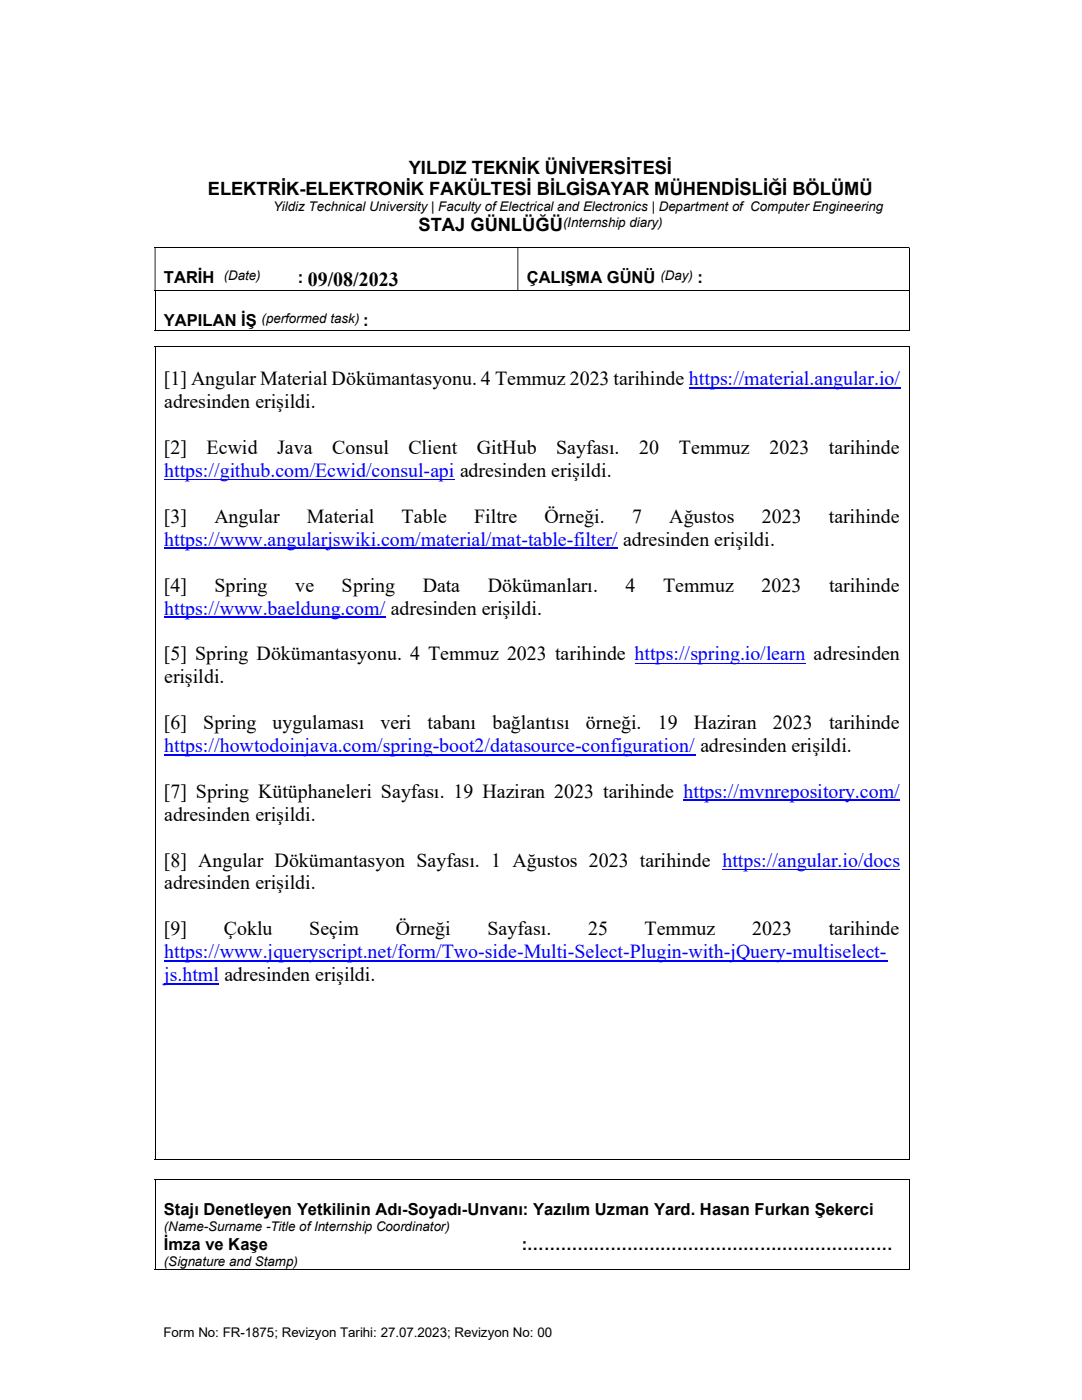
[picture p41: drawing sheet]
<svg xmlns="http://www.w3.org/2000/svg" width="216mm" height="279mm" viewBox="0 0 216 279" stroke-linecap="round" stroke-linejoin="round" font-family="sans-serif">
<defs><g id="words">
<g font-size="4">
<text x="61.4" y="57.2">09/08/2023</text>
<text x="32.7" y="76.9">[1] Angular Material Dökümantasyonu. 4 Temmuz 2023 tarihinde https://material.angular.io/</text>
<text x="32.8" y="81.4">adresinden erişildi.</text>
<text x="32.7" y="90.6">[2]</text>
<text x="41.2" y="90.6">Ecwid</text>
<text x="55.3" y="90.6">Java</text>
<text x="66.3" y="90.6">Consul</text>
<text x="81.5" y="90.6">Client</text>
<text x="95.1" y="90.6">GitHub</text>
<text x="111" y="90.6">Sayfası.</text>
<text x="127.6" y="90.6">20</text>
<text x="135.5" y="90.6">Temmuz</text>
<text x="153.6" y="90.6">2023</text>
<text x="165.4" y="90.6">tarihinde</text>
<text x="32.7" y="104.4">[3]</text>
<text x="42.8" y="104.4">Angular</text>
<text x="61.2" y="104.4">Material</text>
<text x="80.1" y="104.4">Table</text>
<text x="94.6" y="104.4">Filtre</text>
<text x="108.7" y="104.4">Örneği.</text>
<text x="126.1" y="104.4">7</text>
<text x="133.6" y="104.4">Ağustos</text>
<text x="152" y="104.4">2023</text>
<text x="165.4" y="104.4">tarihinde</text>
<text x="32.7" y="118.1">[4]</text>
<text x="42.8" y="118.1">Spring</text>
<text x="58.9" y="118.1">ve</text>
<text x="68.2" y="118.1">Spring</text>
<text x="84.4" y="118.1">Data</text>
<text x="97.3" y="118.1">Dökümanları.</text>
<text x="124.8" y="118.1">4</text>
<text x="132.3" y="118.1">Temmuz</text>
<text x="152" y="118.1">2023</text>
<text x="165.4" y="118.1">tarihinde</text>
<text x="32.7" y="131.8">[5] Spring Dökümantasyonu. 4 Temmuz 2023 tarihinde https://spring.io/learn adresinden</text>
<text x="32.8" y="136.4">erişildi.</text>
<text x="32.7" y="145.5">[6]</text>
<text x="40.5" y="145.5">Spring</text>
<text x="54.4" y="145.5">uygulaması</text>
<text x="75.9" y="145.5">veri</text>
<text x="85.3" y="145.5">tabanı</text>
<text x="98.3" y="145.5">bağlantısı</text>
<text x="116.9" y="145.5">örneği.</text>
<text x="131.3" y="145.5">19</text>
<text x="138.5" y="145.5">Haziran</text>
<text x="154.2" y="145.5">2023</text>
<text x="165.4" y="145.5">tarihinde</text>
<text x="32.7" y="159.2">[7] Spring Kütüphaneleri Sayfası. 19 Haziran 2023 tarihinde https://mvnrepository.com/</text>
<text x="32.8" y="163.8">adresinden erişildi.</text>
<text x="32.7" y="172.9">[8] Angular Dökümantasyon Sayfası. 1 Ağustos 2023 tarihinde https://angular.io/docs</text>
<text x="32.8" y="177.5">adresinden erişildi.</text>
<text x="32.7" y="186.7">[9]</text>
<text x="44.7" y="186.7">Çoklu</text>
<text x="61.7" y="186.7">Seçim</text>
<text x="79" y="186.7">Örneği</text>
<text x="97.3" y="186.7">Sayfası.</text>
<text x="117.3" y="186.7">25</text>
<text x="128.6" y="186.7">Temmuz</text>
<text x="150.1" y="186.7">2023</text>
<text x="165.4" y="186.7">tarihinde</text>
</g>
<g font-size="4" fill="#00f">
<text x="32.8" y="95.2">https://github.com/Ecwid/consul-api adresinden erişildi.</text>
<text x="32.8" y="108.9">https://www.angularjswiki.com/material/mat-table-filter/ adresinden erişildi.</text>
<text x="32.8" y="122.6">https://www.baeldung.com/ adresinden erişildi.</text>
<text x="32.8" y="150.1">https://howtodoinjava.com/spring-boot2/datasource-configuration/ adresinden erişildi.</text>
<text x="32.8" y="191.3">https://www.jqueryscript.net/form/Two-side-Multi-Select-Plugin-with-jQuery-multiselect-</text>
<text x="32.8" y="195.8">js.html adresinden erişildi.</text>
</g>
<g font-size="3.7">
<text x="81.6" y="34.6">YILDIZ TEKNİK ÜNİVERSİTESİ</text>
<text x="41.5" y="38.8">ELEKTRİK-ELEKTRONİK FAKÜLTESİ BİLGİSAYAR MÜHENDİSLİĞİ BÖLÜMÜ</text>
<text x="83.5" y="46.2">STAJ GÜNLÜĞÜ</text>
</g>
<g font-size="3.3">
<text x="32.7" y="56.6">TARİH</text>
<text x="59.4" y="56.6">:</text>
<text x="105.1" y="56.6">ÇALIŞMA GÜNÜ</text>
<text x="139.2" y="56.6">:</text>
<text x="32.7" y="65.2">YAPILAN İŞ</text>
<text x="72.4" y="65.2">:</text>
<text x="32.7" y="242.5">Stajı Denetleyen Yetkilinin Adı-Soyadı-Unvanı: Yazılım Uzman Yard. Hasan Furkan Şekerci</text>
<text x="32.7" y="249.5">İmza ve Kaşe</text>
<text x="104.1" y="249.5">:…………………………………………………………</text>
</g>
<g font-size="2.7">
<text x="54.5" y="42.1">Yildiz Technical University | Faculty of Electrical and Electronics | Department of Computer Engineering</text>
<text x="112.4" y="45.2">(Internship diary)</text>
<text x="44.7" y="55.9">(Date)</text>
<text x="131.8" y="55.9">(Day)</text>
<text x="52.2" y="64.5">(performed task)</text>
<text x="32.7" y="245.7">(Name-Surname -Title of Internship Coordinator)</text>
<text x="32.7" y="252.7">(Signature and Stamp)</text>
<text x="32.6" y="266.9">Form No: FR-1875; Revizyon Tarihi: 27.07.2023; Revizyon No: 00</text>
</g>
</g></defs>
<g fill="none" stroke="#000" stroke-width=".2">
<path d="M30.9 49.4h150.5M30.9 58h150.5M30.9 58.1v7.9M181.4 49.4v8.6M181.4 58.1v7.9M30.9 65.9h150.5M30.9 69.2h150.5M30.9 69.3v162.1M181.4 69.3v162.1M30.9 231.3h150.5M30.9 235.3h150.5M30.9 235.4v18.1"/>
<path d="M181.4 235.4v18.1M30.9 253.4h150.5"/>
</g>
<path d="M181.4 49.3h.1v.1h-.1zM30.9 49.4h.1v8.6h-.1zM103.3 49.4h.1v8.6h-.1z" fill-rule="evenodd" fill="#000"/>
<path d="M181.4 58h.1v.1h-.1zM181.4 65.9h.1v.1h-.1zM181.4 69.1h.1v.2h-.1zM181.4 231.2h.1v.2h-.1zM181.4 235.2h.1v.2h-.1zM181.4 253.3h.1v.2h-.1z" fill="#000"/>
<path d="M137.5 77.4h42.1M32.8 109.5h90.5M32.8 123.2h44.2M32.8 150.6h105.9M136.4 159.7h43.2M32.8 191.8h144.3M32.8 196.4h10.9" fill="none" stroke="#00f" stroke-width=".21"/>
<path d="M32.8 95.7h58M126.6 132.3h34.1M144.1 173.5h35.5" fill="none" stroke="#00f" stroke-width=".2"/>
<use href="#words"/>
</svg>
